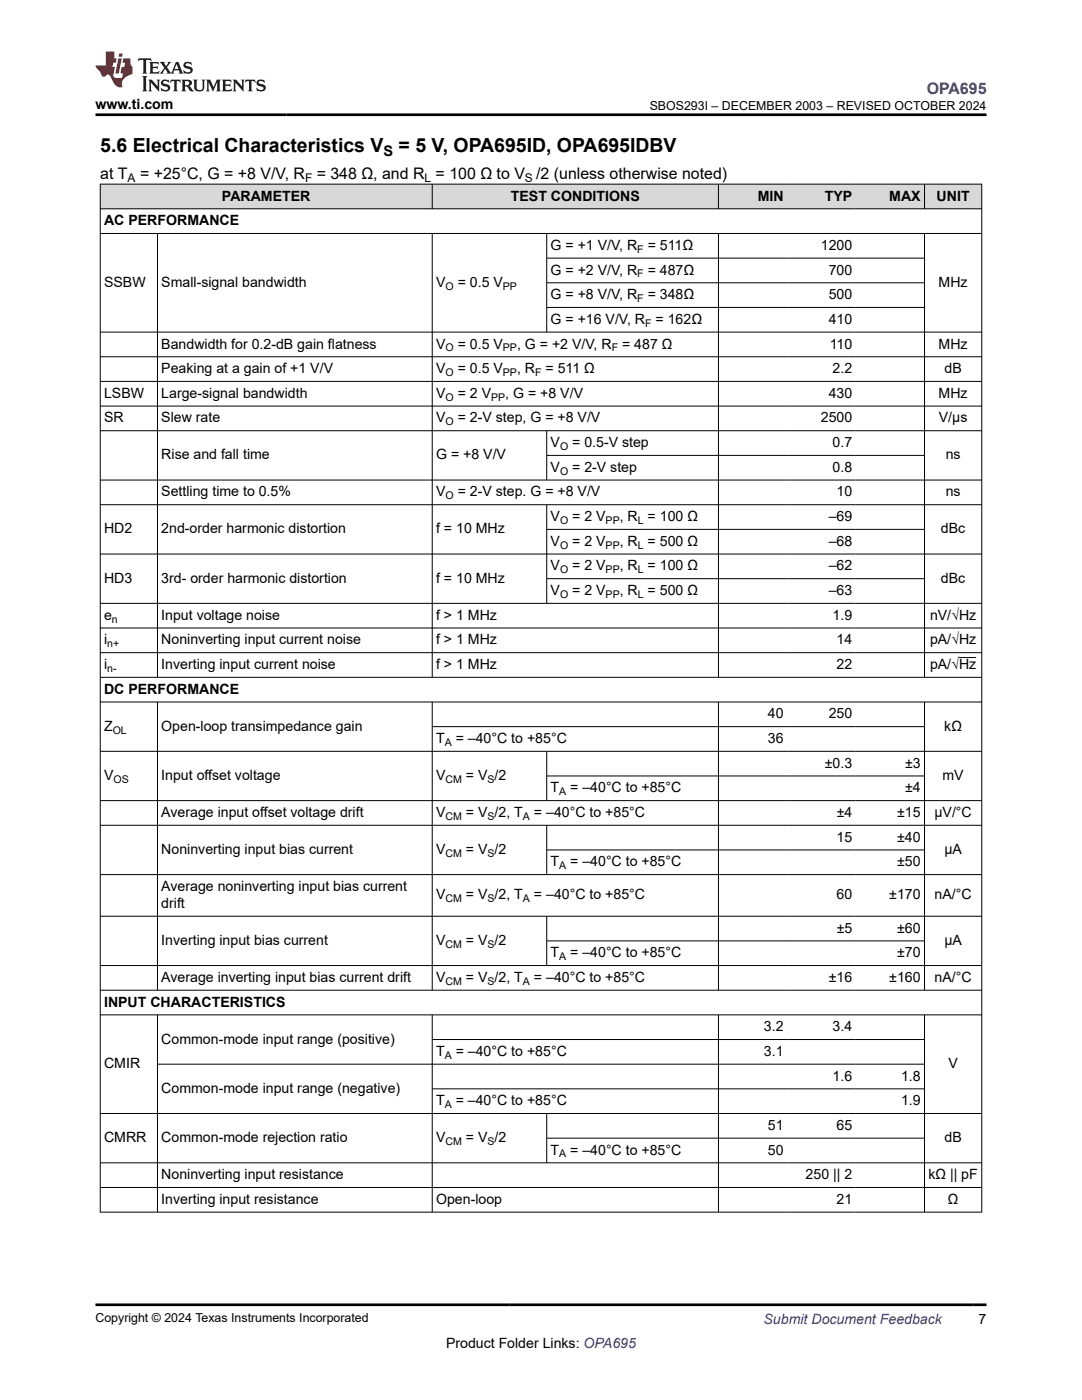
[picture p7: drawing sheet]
<svg xmlns="http://www.w3.org/2000/svg" width="216mm" height="279mm" viewBox="0 0 216 279" stroke-linecap="round" stroke-linejoin="round" font-family="sans-serif">
<defs><g id="words">
<g font-size="3.9">
<text x="20" y="30.3">5.6 Electrical Characteristics V</text>
<text x="79.5" y="30.3">= 5 V, OPA695ID, OPA695IDBV</text>
</g>
<text font-size="3.2" fill="#00f" x="184.9" y="18.7">OPA695</text>
<g font-size="3.2">
<text x="20" y="35.7">at T</text>
<text x="27.9" y="35.7">= +25°C, G = +8 V/V, R</text>
<text x="63.2" y="35.7">= 348 Ω, and R = 100 Ω to V</text>
<text x="107" y="35.7">/2 (unless otherwise noted)</text>
</g>
<text font-size="2.9" x="76.5" y="31">S</text>
<g font-size="2.8">
<text x="19" y="21.8">www.ti.com</text>
<text x="44.3" y="40">PARAMETER</text>
<text x="101.9" y="40">TEST CONDITIONS</text>
<text x="151.2" y="40">MIN</text>
<text x="164.6" y="40">TYP</text>
<text x="177.4" y="40">MAX</text>
<text x="186.9" y="40">UNIT</text>
<text x="20.8" y="44.9">AC PERFORMANCE</text>
<text x="109.9" y="49.9">G = +1 V/V, R</text>
<text x="129.2" y="49.9">= 511Ω</text>
<text x="163.8" y="49.9">1200</text>
<text x="20.8" y="57.2">SSBW</text>
<text x="32.2" y="57.2">Small-signal bandwidth</text>
<text x="87" y="57.2">V</text>
<text x="91.3" y="57.2">= 0.5 V</text>
<text x="109.9" y="54.8">G = +2 V/V, R</text>
<text x="109.9" y="59.7">G = +8 V/V, R</text>
<text x="129.2" y="54.8">= 487Ω</text>
<text x="129.2" y="59.7">= 348Ω</text>
<text x="165.4" y="54.8">700</text>
<text x="165.4" y="59.7">500</text>
<text x="187.3" y="57.2">MHz</text>
<text x="109.9" y="64.6">G = +16 V/V, R</text>
<text x="130.8" y="64.6">= 162Ω</text>
<text x="165.4" y="64.6">410</text>
<text x="32.2" y="69.6">Bandwidth for 0.2-dB gain flatness</text>
<text x="87" y="69.6">V</text>
<text x="91.3" y="69.6">= 0.5 V</text>
<text x="103.2" y="69.6">, G = +2 V/V, R</text>
<text x="124.1" y="69.6">= 487 Ω</text>
<text x="165.6" y="69.6">110</text>
<text x="187.3" y="69.6">MHz</text>
<text x="32.2" y="74.5">Peaking at a gain of +1 V/V</text>
<text x="87" y="74.5">V</text>
<text x="91.3" y="74.5">= 0.5 V</text>
<text x="103.2" y="74.5">, R</text>
<text x="108.9" y="74.5">= 511 Ω</text>
<text x="166.1" y="74.5">2.2</text>
<text x="188.5" y="74.5">dB</text>
<text x="20.8" y="79.4">LSBW</text>
<text x="32.2" y="79.4">Large-signal bandwidth</text>
<text x="87" y="79.4">V</text>
<text x="91.3" y="79.4">= 2 V</text>
<text x="100.8" y="79.4">, G = +8 V/V</text>
<text x="165.4" y="79.4">430</text>
<text x="187.3" y="79.4">MHz</text>
<text x="20.8" y="84.3">SR</text>
<text x="32.2" y="84.3">Slew rate</text>
<text x="87" y="84.3">V</text>
<text x="91.3" y="84.3">= 2-V step, G = +8 V/V</text>
<text x="109.9" y="89.2">V</text>
<text x="114.2" y="89.2">= 0.5-V step</text>
<text x="163.8" y="84.3">2500</text>
<text x="166.1" y="89.2">0.7</text>
<text x="187.3" y="84.3">V/μs</text>
<text x="32.2" y="91.7">Rise and fall time</text>
<text x="87" y="91.7">G = +8 V/V</text>
<text x="109.9" y="94.2">V</text>
<text x="114.2" y="94.2">= 2-V step</text>
<text x="166.1" y="94.2">0.8</text>
<text x="188.7" y="91.7">ns</text>
<text x="32.2" y="99.1">Settling time to 0.5%</text>
<text x="87" y="99.1">V</text>
<text x="91.3" y="99.1">= 2-V step. G = +8 V/V</text>
<text x="166.9" y="99.1">10</text>
<text x="188.7" y="99.1">ns</text>
<text x="20.8" y="106.5">HD2</text>
<text x="32.2" y="106.5">2nd-order harmonic distortion</text>
<text x="87" y="106.5">f = 10 MHz</text>
<text x="109.9" y="104">V</text>
<text x="114.2" y="104">= 2 V</text>
<text x="123.7" y="104">, R = 100 Ω</text>
<text x="165.4" y="104">–69</text>
<text x="187.8" y="106.5">dBc</text>
<text x="109.9" y="108.9">V</text>
<text x="109.9" y="113.8">V</text>
<text x="114.2" y="108.9">= 2 V</text>
<text x="114.2" y="113.8">= 2 V</text>
<text x="123.7" y="108.9">, R = 500 Ω</text>
<text x="123.7" y="113.8">, R = 100 Ω</text>
<text x="165.4" y="108.9">–68</text>
<text x="165.4" y="113.8">–62</text>
<text x="20.8" y="116.3">HD3</text>
<text x="32.2" y="116.3">3rd- order harmonic distortion</text>
<text x="87" y="116.3">f = 10 MHz</text>
<text x="109.9" y="118.8">V</text>
<text x="114.2" y="118.8">= 2 V</text>
<text x="123.7" y="118.8">, R = 500 Ω</text>
<text x="165.4" y="118.8">–63</text>
<text x="187.8" y="116.3">dBc</text>
<text x="20.8" y="123.7">e</text>
<text x="32.2" y="123.7">Input voltage noise</text>
<text x="87" y="123.7">f &gt; 1 MHz</text>
<text x="166.1" y="123.7">1.9</text>
<text x="185.6" y="123.7">nV/√Hz</text>
<text x="20.8" y="128.6">i</text>
<text x="32.2" y="128.6">Noninverting input current noise</text>
<text x="87" y="128.6">f &gt; 1 MHz</text>
<text x="166.9" y="128.6">14</text>
<text x="185.6" y="128.6">pA/√Hz</text>
<text x="20.8" y="133.5">i</text>
<text x="32.2" y="133.5">Inverting input current noise</text>
<text x="87" y="133.5">f &gt; 1 MHz</text>
<text x="166.9" y="133.5">22</text>
<text x="185.6" y="133.5">pA/√Hz</text>
<text x="20.8" y="138.4">DC PERFORMANCE</text>
<text x="153.2" y="143.4">40</text>
<text x="165.4" y="143.4">250</text>
<text x="20.8" y="145.8">Z</text>
<text x="32.2" y="145.8">Open-loop transimpedance gain</text>
<text x="87" y="148.3">T</text>
<text x="90.9" y="148.3">= –40°C to +85°C</text>
<text x="153.2" y="148.3">36</text>
<text x="188.4" y="145.8">kΩ</text>
<text x="20.8" y="155.7">V</text>
<text x="32.2" y="155.7">Input offset voltage</text>
<text x="87" y="155.7">V</text>
<text x="93" y="155.7">= V /2</text>
<text x="164.6" y="153.2">±0.3</text>
<text x="180.6" y="153.2">±3</text>
<text x="188.1" y="155.7">mV</text>
<text x="109.9" y="158.1">T</text>
<text x="113.8" y="158.1">= –40°C to +85°C</text>
<text x="180.6" y="158.1">±4</text>
<text x="32.2" y="163.1">Average input offset voltage drift</text>
<text x="87" y="163.1">V</text>
<text x="93" y="163.1">= V /2, T</text>
<text x="106.5" y="163.1">= –40°C to +85°C</text>
<text x="166.9" y="168">15</text>
<text x="166.9" y="163.1">±4</text>
<text x="179" y="163.1">±15</text>
<text x="179" y="168">±40</text>
<text x="186.5" y="163.1">μV/°C</text>
<text x="32.2" y="170.4">Noninverting input bias current</text>
<text x="87" y="170.4">V</text>
<text x="93" y="170.4">= V /2</text>
<text x="109.9" y="172.9">T</text>
<text x="113.8" y="172.9">= –40°C to +85°C</text>
<text x="179" y="172.9">±50</text>
<text x="188.4" y="170.4">μA</text>
<text x="32.2" y="177.8">Average noninverting input bias current</text>
<text x="87" y="179.5">V</text>
<text x="93" y="179.5">= V /2, T</text>
<text x="106.5" y="179.5">= –40°C to +85°C</text>
<text x="166.9" y="179.5">60</text>
<text x="177.5" y="179.5">±170</text>
<text x="186.5" y="179.5">nA/°C</text>
<text x="32.2" y="181.2">drift</text>
<text x="32.2" y="188.6">Inverting input bias current</text>
<text x="87" y="188.6">V</text>
<text x="93" y="188.6">= V /2</text>
<text x="109.9" y="191">T</text>
<text x="113.8" y="191">= –40°C to +85°C</text>
<text x="166.9" y="186.1">±5</text>
<text x="179" y="186.1">±60</text>
<text x="179" y="191">±70</text>
<text x="188.4" y="188.6">μA</text>
<text x="32.2" y="196">Average inverting input bias current drift</text>
<text x="87" y="196">V</text>
<text x="93" y="196">= V /2, T</text>
<text x="106.5" y="196">= –40°C to +85°C</text>
<text x="165.4" y="196">±16</text>
<text x="177.5" y="196">±160</text>
<text x="186.5" y="196">nA/°C</text>
<text x="20.8" y="200.9">INPUT CHARACTERISTICS</text>
<text x="32.2" y="208.3">Common-mode input range (positive)</text>
<text x="152.4" y="205.8">3.2</text>
<text x="166.1" y="205.8">3.4</text>
<text x="20.8" y="213.2">CMIR</text>
<text x="87" y="210.7">T</text>
<text x="90.9" y="210.7">= –40°C to +85°C</text>
<text x="152.4" y="210.7">3.1</text>
<text x="166.1" y="215.7">1.6</text>
<text x="179.8" y="215.7">1.8</text>
<text x="189.2" y="213.2">V</text>
<text x="32.2" y="218.1">Common-mode input range (negative)</text>
<text x="87" y="220.6">T</text>
<text x="90.9" y="220.6">= –40°C to +85°C</text>
<text x="179.8" y="220.6">1.9</text>
<text x="20.8" y="228">CMRR</text>
<text x="32.2" y="228">Common-mode rejection ratio</text>
<text x="87" y="228">V</text>
<text x="93" y="228">= V /2</text>
<text x="153.2" y="225.5">51</text>
<text x="166.9" y="225.5">65</text>
<text x="188.5" y="228">dB</text>
<text x="109.9" y="230.4">T</text>
<text x="113.8" y="230.4">= –40°C to +85°C</text>
<text x="153.2" y="230.4">50</text>
<text x="32.2" y="235.3">Noninverting input resistance</text>
<text x="160.8" y="235.3">250 || 2</text>
<text x="185.3" y="235.3">kΩ || pF</text>
<text x="32.2" y="240.3">Inverting input resistance</text>
<text x="87" y="240.3">Open-loop</text>
<text x="166.9" y="240.3">21</text>
<text x="189.1" y="240.3">Ω</text>
<text x="89" y="269">Product Folder Links: OPA695</text>
<text x="195.3" y="264.2">7</text>
</g>
<text font-size="2.8" fill="#00f" x="152.4" y="264.2">Submit Document Feedback</text>
<g font-size="2.5">
<text x="129.6" y="21.9">SBOS293I – DECEMBER 2003 – REVISED OCTOBER 2024</text>
<text x="19" y="263.9">Copyright © 2024 Texas Instruments Incorporated</text>
</g>
<g font-size="2.4">
<text x="25.5" y="36.3">A</text>
<text x="60.9" y="36.3">F</text>
<text x="84.7" y="36.3">L</text>
<text x="104.7" y="36.3">S</text>
</g>
<g font-size="2.1">
<text x="127.2" y="50.4">F</text>
<text x="88.9" y="57.8">O</text>
<text x="100.3" y="57.8">PP</text>
<text x="127.2" y="55.4">F</text>
<text x="127.2" y="60.3">F</text>
<text x="128.7" y="65.2">F</text>
<text x="88.9" y="70.1">O</text>
<text x="100.3" y="70.1">PP</text>
<text x="122.1" y="70.1">F</text>
<text x="88.9" y="75">O</text>
<text x="100.3" y="75">PP</text>
<text x="106.8" y="75">F</text>
<text x="88.9" y="80">O</text>
<text x="98" y="80">PP</text>
<text x="88.9" y="84.9">O</text>
<text x="111.7" y="89.8">O</text>
<text x="111.7" y="94.7">O</text>
<text x="88.9" y="99.6">O</text>
<text x="111.7" y="104.6">O</text>
<text x="120.8" y="104.6">PP</text>
<text x="127.3" y="104.6">L</text>
<text x="111.7" y="109.5">O</text>
<text x="120.8" y="109.5">PP</text>
<text x="127.3" y="109.5">L</text>
<text x="111.7" y="114.4">O</text>
<text x="111.7" y="119.3">O</text>
<text x="120.8" y="114.4">PP</text>
<text x="120.8" y="119.3">PP</text>
<text x="127.3" y="114.4">L</text>
<text x="127.3" y="119.3">L</text>
<text x="22.3" y="124.3">n</text>
<text x="21.4" y="129.2">n+</text>
<text x="21.4" y="134.1">n-</text>
<text x="22.5" y="146.4">OL</text>
<text x="88.7" y="148.9">A</text>
<text x="22.6" y="156.2">OS</text>
<text x="88.9" y="156.2">CM</text>
<text x="97.3" y="156.2">S</text>
<text x="111.6" y="158.7">A</text>
<text x="88.9" y="163.6">CM</text>
<text x="97.3" y="163.6">S</text>
<text x="104.3" y="163.6">A</text>
<text x="88.9" y="171">CM</text>
<text x="97.3" y="171">S</text>
<text x="111.6" y="173.5">A</text>
<text x="88.9" y="180.1">CM</text>
<text x="97.3" y="180.1">S</text>
<text x="104.3" y="180.1">A</text>
<text x="88.9" y="189.2">CM</text>
<text x="97.3" y="189.2">S</text>
<text x="111.6" y="191.6">A</text>
<text x="88.9" y="196.5">CM</text>
<text x="97.3" y="196.5">S</text>
<text x="104.3" y="196.5">A</text>
<text x="88.7" y="211.3">A</text>
<text x="88.7" y="221.1">A</text>
<text x="88.9" y="228.5">CM</text>
<text x="97.3" y="228.5">S</text>
<text x="111.6" y="231">A</text>
</g>
</g></defs>
<g fill="#d8d8d8">
<path d="M20 36.8h175.9v4.9h-175.9z" fill-rule="evenodd"/>
<path d="M20.1 36.8h66.1v4.8h-66.1z" fill-rule="evenodd"/>
<path d="M86.3 36.8h57v4.8h-57z" fill-rule="evenodd"/>
<path d="M143.4 36.8h13.7v4.8h-13.7z" fill-rule="evenodd"/>
<path d="M157.1 36.8h13.7v4.8h-13.7z" fill-rule="evenodd"/>
<path d="M170.8 36.8h13.6v4.8h-13.6z" fill-rule="evenodd"/>
<path d="M184.5 36.8h11.3v4.8h-11.3z" fill-rule="evenodd"/>
</g>
<g fill="none" stroke="#000" stroke-width=".2">
<path d="M19.9 36.8h176.1M20 36.7v205.3M86.2 36.7v5M143.4 36.7v5M184.5 36.7v5M195.9 36.7v205.3M19.9 41.7h176.1M19.9 46.6h176.1M31.4 46.6v88.6M86.2 46.6v88.6M109.1 46.6v19.7M109.1 51.5h75.4"/>
<path d="M109.1 56.4h75.4M143.4 46.6v88.6M184.5 46.6v88.6M19.9 66.3h176.1M19.9 71.2h176.1M19.9 76.1h176.1M109.1 61.4h75.4M19.9 81h176.1M19.9 86h176.1M19.9 95.8h176.1M109.1 86v9.9M109.1 90.9h75.4"/>
<path d="M19.9 100.7h176.1M19.9 110.6h176.1M109.1 100.7v19.8M109.1 105.6h75.4M109.1 115.5h75.4M19.9 120.4h176.1M19.9 125.3h176.1M19.9 130.3h176.1M19.9 135.2h176.1M191.4 131.2h3.4M19.9 140.1h176.1M19.9 149.9h176.1"/>
<path d="M19.9 159.8h176.1M31.4 140.1v57.6M86.2 140.1v57.6M86.2 145h98.3M109.1 149.9v9.9M109.1 154.9h75.4M143.4 140.1v57.6M184.5 140.1v57.6M19.9 164.7h176.1M19.9 174.5h176.1M109.1 164.7v9.9M109.1 169.6h75.4"/>
<path d="M19.9 182.9h176.1M19.9 192.7h176.1M19.9 197.6h176.1M109.1 182.9v9.9M109.1 187.8h75.4M19.9 202.5h176.1M31.4 202.5v39.5M31.4 212.4h153.1M86.2 202.5v39.5M86.2 207.5h98.3M86.2 217.3h98.3M143.4 202.5v39.5"/>
<path d="M184.5 202.5v39.5M19.9 222.2h176.1M19.9 232.1h176.1M19.9 237h176.1M109.1 222.2v9.9M109.1 227.1h75.4M19.9 241.9h176.1"/>
</g>
<path d="M27.7 11.6l-.2 .6 .5-.2h.6v.1v2.2l-.2 .4h1l-.2-.4v-2.2v-.1h.5l.5 .2-.1-.6zM29.8 12.4l.2 .3v1.6l-.2 .4h1.9l.1-.6a1.08 1.08 0 0 1-1.3 .2v-.7h.6l.4 .2v-.7l-.4 .2h-.6v-.5l.2-.2a1 1 0 0 1 1 .3l-.1-.5zM31.8 12.4l1 1.1-1 1.2h.9l-.2-.2 .4-.8 .5 .8-.2 .2h1.6l-.2-.2 .1-.5h1l.1 .5-.1 .2h.9l-.2-.4-.8-1.9h-.5l-1 2.1-.8-1.1 .9-1h-.8l.2 .2-.5 .6-.3-.6 .1-.2zM35.2 12.8l.4 1h-.8zM36.8 12.5a.65 .65 0 0 0-.2 .7 .65 .65 0 0 0 .6 .5l.7 .1 .1 .3a.79 .79 0 0 1-.7 .4 .79 .79 0 0 1-.7-.5l.1 .7 .2-.1a.93 .93 0 0 0 1.1 0 .93 .93 0 0 0 .4-.9 1.46 1.46 0 0 0-1.2-.6l-.1-.3a1.09 1.09 0 0 1 1.2 .2l-.2-.6-.1 .1-.6-.2zM28.4 15.2l.2 .4v2.2l-.2 .4h1l-.2-.4v-2.2l.2-.4zM29.6 15.9l.2 .4v1.5l-.2 .4h.8l-.3-.4v-1.3l1.7 1.8v-2l.2-.4h-.8l.2 .2 .1 1.1-1.2-1.3zM32.3 16a.65 .65 0 0 0-.2 .8 .65 .65 0 0 0 .7 .4l.6 .2 .1 .2a.79 .79 0 0 1-.7 .4 .79 .79 0 0 1-.7-.5l.1 .7 .2-.1a.93 .93 0 0 0 1.1 .1 .93 .93 0 0 0 .4-1 1.46 1.46 0 0 0-1.2-.5l-.1-.4a1.09 1.09 0 0 1 1.2 .2l-.2-.6-.1 .1-.6-.1zM34.1 15.9l-.1 .6a.63 .63 0 0 1 .7-.3l.1 1.6-.3 .4h1l-.2-.4v-1.6a.66 .66 0 0 1 .8 .3l-.1-.6zM36.2 15.9l.2 .4v1.5l-.2 .4h.9l-.2-.2v-.7h.5l.1 .2a.79 .79 0 0 0 1.2 .6l-1-.9a.61 .61 0 0 0 .6-.6 .61 .61 0 0 0-.5-.7zM36.9 16.2h.2a.47 .47 0 0 1 .5 .1 .47 .47 0 0 1 .1 .5l-.2 .1-.6 .1zM38.5 15.9l.2 .2a2.27 2.27 0 0 0 .4 2 1.04 1.04 0 0 0 1.7-.7v-1.3l.2-.2h-.8l.2 .4v1.1a.6 .6 0 0 1-.6 .6 .6 .6 0 0 1-.6-.6v-1.1l.3-.4zM41.1 15.9l.2 .4v1.5l-.2 .4h.7l-.2-.4v-1.4l.9 1.9 .8-1.9v1.4l-.2 .4h1l-.3-.4v-1.5l.3-.4h-.8l-.7 1.5-.7-1.5zM44.3 15.9l.2 .4v1.5l-.2 .4h1.9l.1-.6a1.09 1.09 0 0 1-1.3 .2v-.7h.6l.4 .2v-.6l-.4 .2h-.6v-.6l.2-.1a1.01 1.01 0 0 1 1 .3l-.1-.6zM46.4 15.9l.3 .4v1.5l-.3 .4h.8l-.2-.4v-1.3l1.6 1.8v-2l.2-.4h-.7l.2 .2v1.1l-1.2-1.3zM49 15.9l-.1 .6a.63 .63 0 0 1 .8-.3v1.6l-.3 .4h1l-.2-.4v-1.6a.66 .66 0 0 1 .8 .3l-.1-.6zM51.4 16a.65 .65 0 0 0-.2 .8 .65 .65 0 0 0 .6 .4l.6 .2 .2 .2a.79 .79 0 0 1-.8 .4 .79 .79 0 0 1-.6-.5l.1 .7 .2-.1a.93 .93 0 0 0 1 .1 .93 .93 0 0 0 .5-1 1.46 1.46 0 0 0-1.3-.5l-.1-.4a1.09 1.09 0 0 1 1.3 .2l-.2-.6-.2 .1-.5-.1z" fill="#231f20"/>
<path d="M21.1 10.3v2.7h-2.1l.1 .4 .9 1a.95 .95 0 0 0 .9 .9 .59 .59 0 0 1 .6-.4 .59 .59 0 0 1 .5 .3l.4 .8a1.59 1.59 0 0 0 2.1 1.4 1.61 1.61 0 0 1 1-2.3l1-.3-.1-1.5a1.59 1.59 0 0 1-.4-1.7h-1.4l-.2 .9h.5l-.1 .9h-.5l-.2 .9v.3l.4 .1-.2 .9h-.6a.73 .73 0 0 1-1.1-.7l.3-1.5h-.5l.2-.9h.5l.2-.9h-.5v-1.3zM23.6 11.6l-.6 3.1h.7l.6-3.1zM23.8 10.7l-.1 .6h.7l.1-.6z" fill="#ed1c24"/>
<path d="M19 22.9h177.8M19 260.4h177.8" fill="none" stroke="#000" stroke-width=".53"/>
<use href="#words"/>
</svg>
